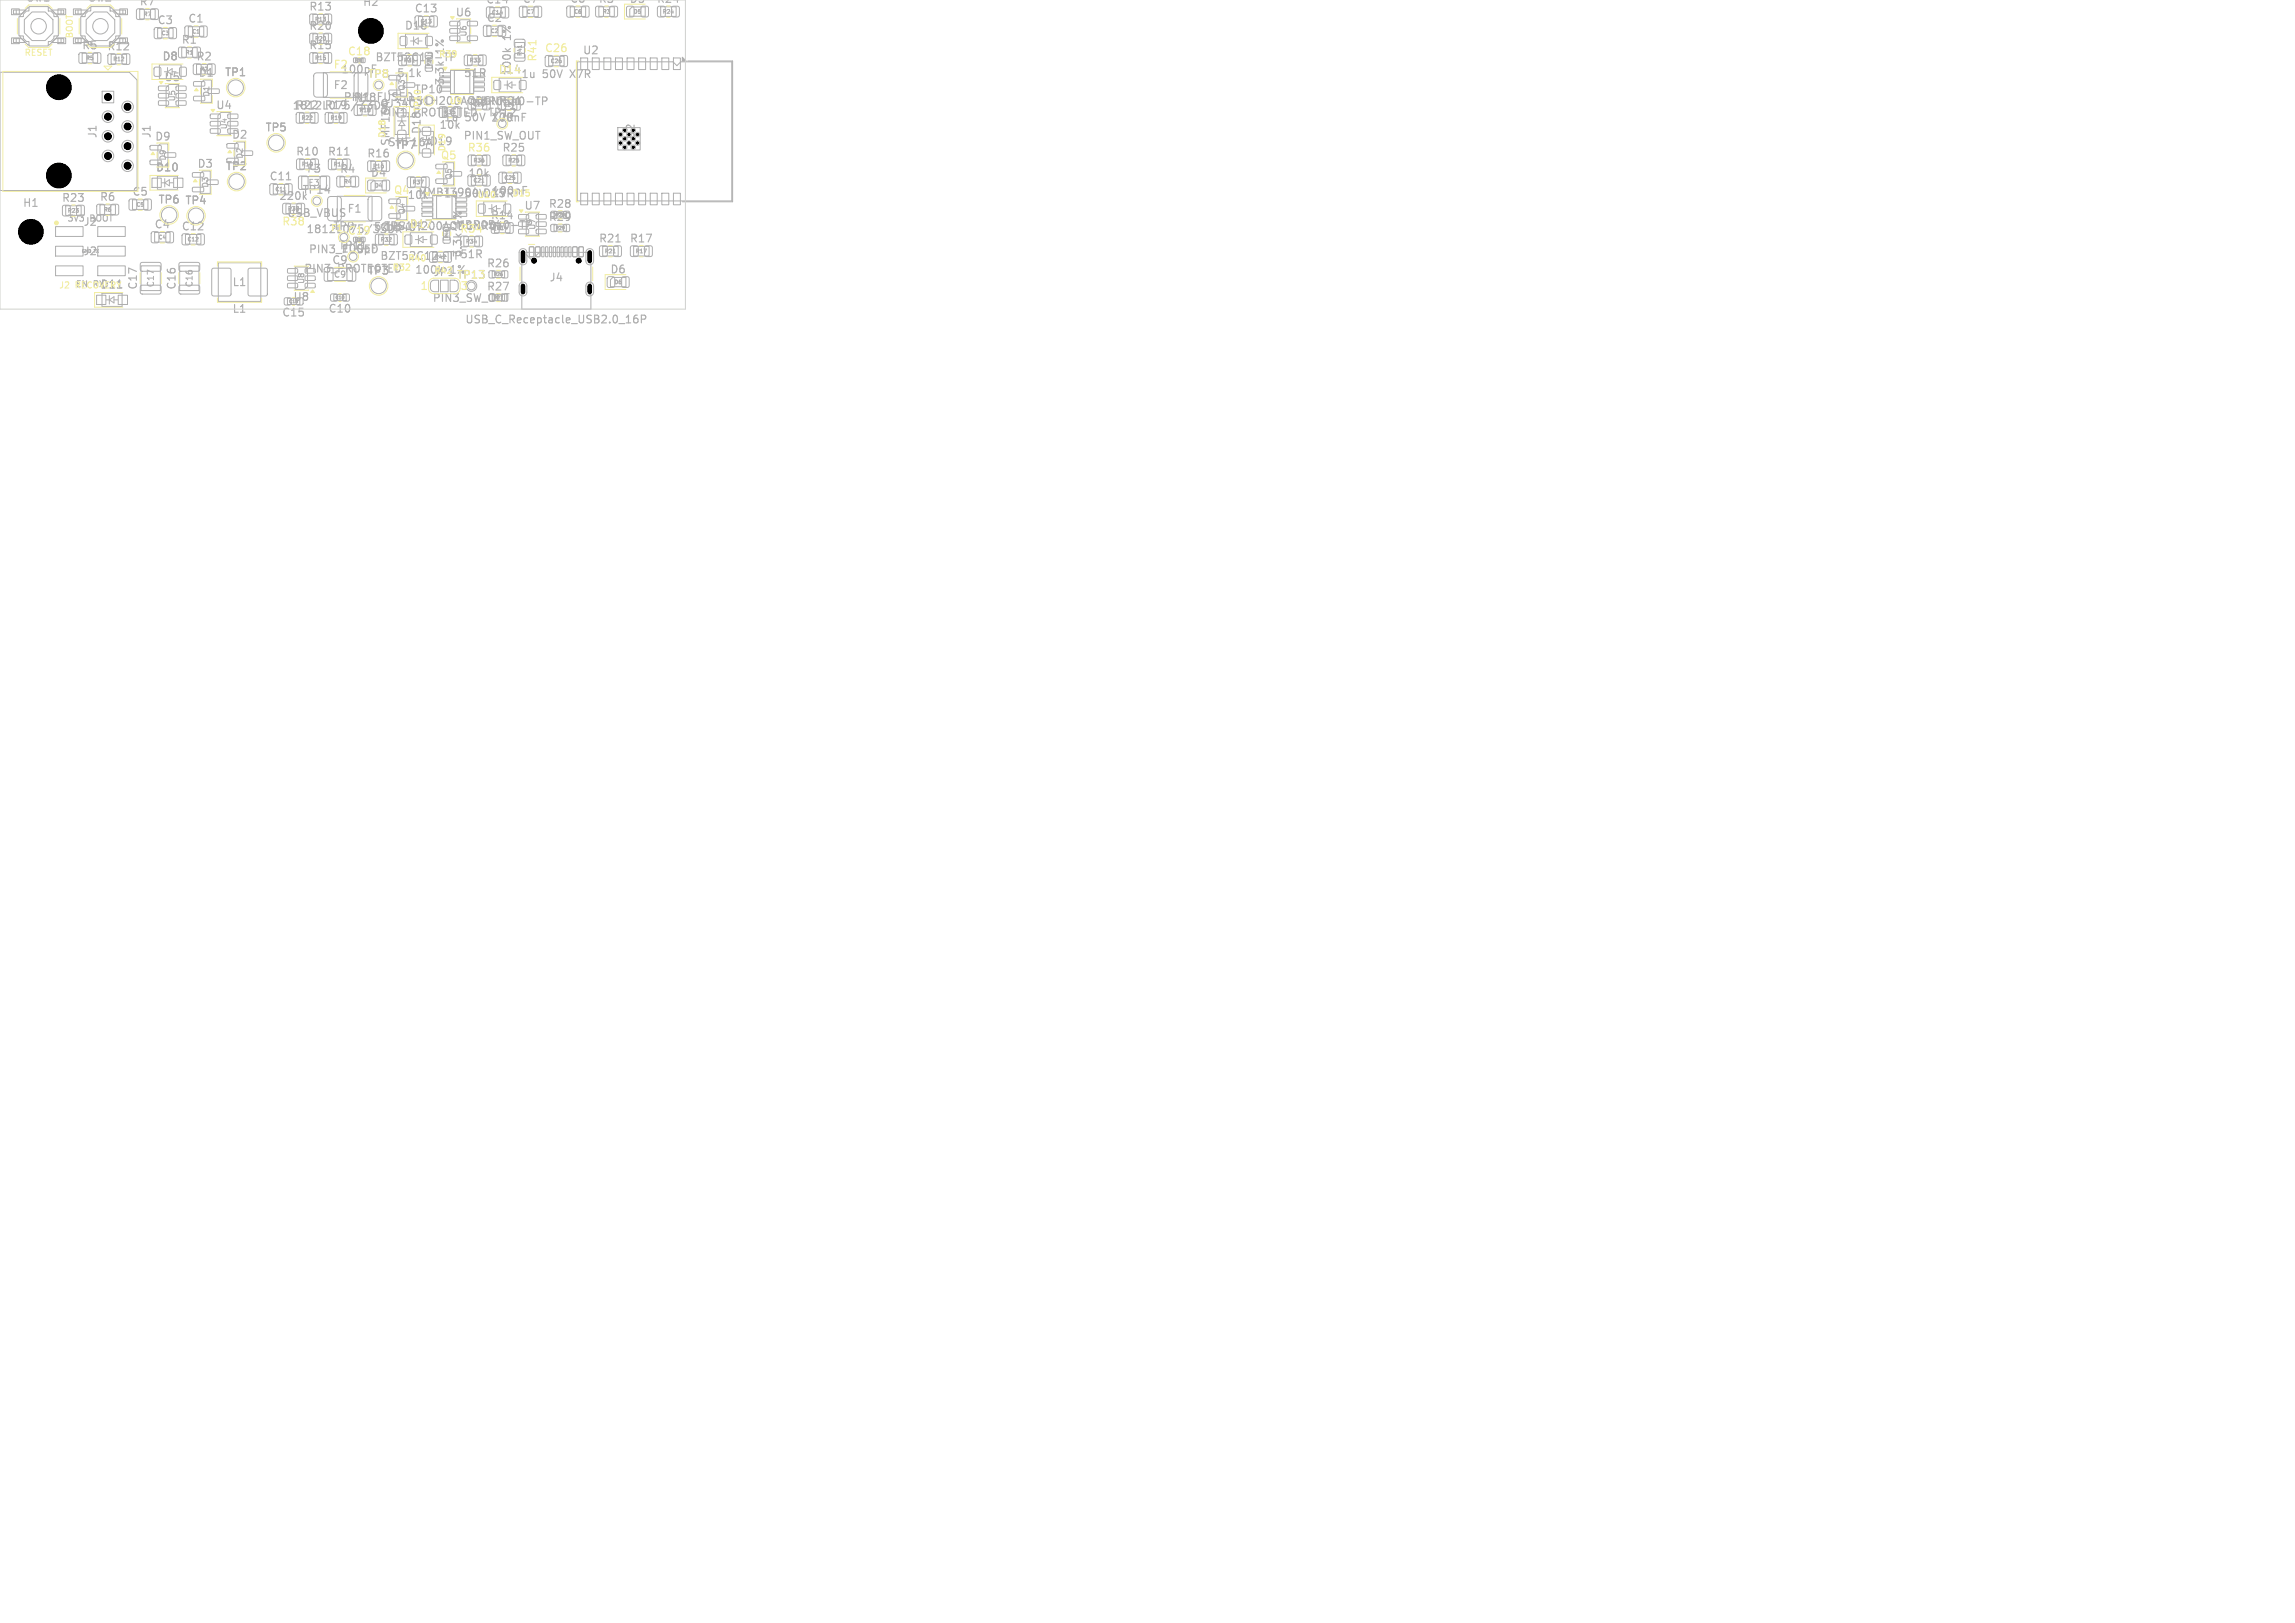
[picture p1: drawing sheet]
<svg xmlns="http://www.w3.org/2000/svg" width="297mm" height="210mm" viewBox="0 0 297 210" stroke-linecap="round" stroke-linejoin="round" font-family="sans-serif">
<defs><g id="words">
<g font-size="1.4" fill="#afafaf">
<text x="3.4" y=".4">SW1</text>
<text x="11.4" y=".4">SW2</text>
<text x="46.9" y="1">H2</text>
<text x="52.3" y="4">D16</text>
<text x="66.3" y="5.2" transform="rotate(-90 66.3 5.2)">1%</text>
<text x="81.4" y=".6">D5</text>
<text x="20.9" y="8">D8</text>
<text x="29" y="10.1">TP1</text>
<text x="43.1" y="11.7">F2</text>
<text x="44.1" y="9.7">100pF</text>
<text x="57.7" y="6.9" transform="rotate(-90 57.7 6.9)">1%</text>
<text x="59.9" y="10.2">51R</text>
<text x="66.3" y="9.9" transform="rotate(-90 66.3 9.9)">100k</text>
<text x="67.4" y="10.3">1u</text>
<text x="70.2" y="10.3">50V</text>
<text x="74" y="10.3">X7R</text>
<text x="75.3" y="7.2">U2</text>
<text x="12.7" y="18" transform="rotate(-90 12.7 18)">J1</text>
<text x="19.7" y="18" transform="rotate(-90 19.7 18)">J1</text>
<text x="34.3" y="17.2">TP5</text>
<text x="37.8" y="14.4">1812L075/33DR</text>
<text x="49.1" y="15.3">PIN1_PROTECTED</text>
<text x="53.5" y="12.3">TP10</text>
<text x="54.6" y="17.5" transform="rotate(-90 54.6 17.5)">D18</text>
<text x="56.8" y="16.9">10k</text>
<text x="60.2" y="15.9">50V 100nF</text>
<text x="64" y="15.9">X7R</text>
<text x="50.1" y="19.1">SMF16AD19</text>
<text x="50.6" y="19" transform="rotate(-90 50.6 19)">SMF16A</text>
<text x="51" y="19.5">TP7</text>
<text x="59.9" y="18.3">PIN1_SW_OUT</text>
<text x="2.9" y="27">H1</text>
<text x="10.7" y="29.4">J2</text>
<text x="39" y="25.3">TP14</text>
<text x="44.9" y="27.7">F1</text>
<text x="57.4" y="25.8">1u</text>
<text x="60.2" y="25.8">50VD15</text>
<text x="63.6" y="25.4">100nF</text>
<text x="64" y="25.8">X7R</text>
<text x="10.7" y="33.2">J2</text>
<text x="39.6" y="30.4">1812L075/33DRCJ3407</text>
<text x="39.9" y="33">PIN3_FUSED</text>
<text x="44.1" y="32.9">100pF</text>
<text x="47.5" y="35.7">TP3</text>
<text x="53.6" y="35.6">100kJP11%</text>
<text x="59.5" y="33.6">51R</text>
<text x="60" y="33.4" transform="rotate(-90 60 33.4)">3.3k</text>
<text x="78.9" y="35.6">D6</text>
<text x="30" y="40.7">L1</text>
<text x="30" y="37.2">L1</text>
<text x="36.4" y="41.2">C15</text>
<text x="42.4" y="40.7">C10</text>
<text x="71" y="36.6">J4</text>
<text x="60.1" y="42.1">USB_C_Receptacle_USB2.0_16P</text>
</g>
<g font-size="1.4" fill="#f2eda1">
<text x="18" y=".9">R7</text>
<text x="20.3" y="3.3">C3</text>
<text x="23.4" y="5.9">R1</text>
<text x="24.3" y="3.1">C1</text>
<text x="39.9" y="4.1">R20</text>
<text x="39.9" y="1.6">R13</text>
<text x="53.6" y="1.8">C13</text>
<text x="58.9" y="2.3">U6</text>
<text x="62.8" y=".7">C14</text>
<text x="62.9" y="3">C2</text>
<text x="67.6" y=".6">C7</text>
<text x="73.7" y=".6">C6</text>
<text x="77.4" y=".6">R3</text>
<text x="84.9" y=".6">R24</text>
<text x="10.5" y="6.6">R5</text>
<text x="13.8" y="6.7">R12</text>
<text x="21.2" y="10.7">U5</text>
<text x="25.3" y="8">R2</text>
<text x="25.6" y="10.1">D1</text>
<text x="39.9" y="6.6">R15</text>
<text x="43.1" y="9.1">F2</text>
<text x="44.9" y="7.4">C18</text>
<text x="47.5" y="10.3">TP8</text>
<text x="48.5" y="8.1">BZT52C12-TP</text>
<text x="51.3" y="10.2">5.1k</text>
<text x="57.7" y="11.1" transform="rotate(-90 57.7 11.1)">3.3k</text>
<text x="64.4" y="9.7">D14</text>
<text x="69.6" y="8.1" transform="rotate(-90 69.6 8.1)">R41</text>
<text x="70.4" y="6.9">C26</text>
<text x="27.9" y="14.3">U4</text>
<text x="38.2" y="14.3">R22</text>
<text x="41.9" y="14.3">R19</text>
<text x="44.4" y="13.3">PIN1_FUSED</text>
<text x="45.7" y="13.3">R18</text>
<text x="49.1" y="14.1">CJ3407</text>
<text x="51.9" y="13.8">TPS1H200AQDGNRQ1</text>
<text x="57.4" y="15.9">1u</text>
<text x="60.9" y="13.8">MBR0540-TP</text>
<text x="63" y="15.3">TP12</text>
<text x="20" y="18.4">D9</text>
<text x="20.1" y="22.4">D10</text>
<text x="25.5" y="21.9">D3</text>
<text x="29.1" y="22.2">TP2</text>
<text x="29.9" y="18.1">D2</text>
<text x="34.8" y="23.5">C11</text>
<text x="38.2" y="20.3">R10</text>
<text x="39.6" y="22.5">F3</text>
<text x="42.3" y="20.3">R11</text>
<text x="43.9" y="22.6">R4</text>
<text x="47.4" y="20.6">R16</text>
<text x="47.9" y="23.1">D4</text>
<text x="56.9" y="20.8">Q5</text>
<text x="60.4" y="19.8">R36</text>
<text x="60.5" y="23.1">10k</text>
<text x="64.9" y="19.8">R25</text>
<text x="7.9" y="26.3">R23</text>
<text x="12.8" y="26.2">R6</text>
<text x="17" y="25.5">C5</text>
<text x="19.9" y="29.7">C4</text>
<text x="20.4" y="26.5">TP6 TP4</text>
<text x="36" y="26.1">220k</text>
<text x="36.4" y="29.4">R38</text>
<text x="37.1" y="28.3">USB_VBUS</text>
<text x="43" y="30">TP9</text>
<text x="49.6" y="30">TPS1H200AQDGNRQ1</text>
<text x="50.9" y="25.3">Q4</text>
<text x="52.6" y="26">10k</text>
<text x="52.9" y="29.7">D17</text>
<text x="54" y="25.6">MMBT3904</text>
<text x="58.9" y="29.8">MBR0540-TP</text>
<text x="60" y="29.2" transform="rotate(-90 60 29.2)">1%</text>
<text x="63.4" y="28.6">R14</text>
<text x="67.8" y="27.3">U7</text>
<text x="70.9" y="28.8">R29</text>
<text x="70.9" y="27.1">R28</text>
<text x="23.4" y="30">C12</text>
<text x="39.3" y="35.5">PIN3_PROTECTED</text>
<text x="42.9" y="34.4">C9</text>
<text x="43.7" y="32.5">TP11</text>
<text x="44.9" y="30.6">C19</text>
<text x="48.3" y="30.1">5.1k</text>
<text x="49.1" y="33.8">BZT52C12-TP</text>
<text x="59.5" y="30.3">R34</text>
<text x="62.9" y="34.8">R26</text>
<text x="77.4" y="31.6">R21</text>
<text x="81.4" y="31.6">R17</text>
<text x="12.9" y="37.5">D11</text>
<text x="17.9" y="37.6" transform="rotate(-90 17.9 37.6)">C17</text>
<text x="22.9" y="37.6" transform="rotate(-90 22.9 37.6)">C16</text>
<text x="37.9" y="39.1">U8</text>
<text x="54.3" y="37.7">1</text>
<text x="55.9" y="39.3">PIN3_SW_OUT</text>
<text x="59" y="36.3">TP13</text>
<text x="59.5" y="37.7">3</text>
<text x="62.9" y="37.8">R27</text>
</g>
<text font-size="1.4" x="82.3" y="18.1" transform="rotate(-90 82.3 18.1)">U2</text>
<g font-size="1.1" fill="#f2eda1">
<text x="9.6" y="5" transform="rotate(-90 9.6 5)">BOOT</text>
<text x="3.1" y="7.4">RESET</text>
<text x="56.7" y="7.6">R39</text>
<text x="50.1" y="18" transform="rotate(-90 50.1 18)">D18</text>
<text x="54.7" y="14.6" transform="rotate(-90 54.7 14.6)">TP10</text>
<text x="58.1" y="13.7">U9</text>
<text x="57.8" y="19.7" transform="rotate(-90 57.8 19.7)">D19</text>
<text x="8.7" y="28.8">3V3</text>
<text x="11.7" y="28.8">BOOT</text>
<text x="39.8" y="24.2">F3</text>
<text x="61.7" y="25.8">U10</text>
<text x="66.2" y="25.6">D15</text>
<text x="42.7" y="30.1">F1</text>
<text x="50.7" y="35.2">R32</text>
<text x="52.7" y="34">R40</text>
<text x="56.1" y="35.6">R42</text>
<text x="7.6" y="37.5">J2</text>
<text x="9.8" y="37.3">EN RX</text>
<text x="43.1" y="36.1">C9</text>
</g>
<g font-size="1.1" fill="#afafaf">
<text x="20.1" y="37.3" transform="rotate(-90 20.1 37.3)">C17</text>
<text x="25.1" y="37.3" transform="rotate(-90 25.1 37.3)">C16</text>
</g>
<g font-size="1" fill="#afafaf">
<text x="60.5" y="4.8" transform="rotate(-90 60.5 4.8)">U6</text>
<text x="52.5" y="11.8" transform="rotate(-90 52.5 11.8)">Q3</text>
<text x="22.8" y="13.2" transform="rotate(-90 22.8 13.2)">U5</text>
<text x="27.2" y="12.6" transform="rotate(-90 27.2 12.6)">D1</text>
<text x="29.5" y="16.8" transform="rotate(-90 29.5 16.8)">U4</text>
<text x="21.6" y="20.9" transform="rotate(-90 21.6 20.9)">D9</text>
<text x="31.6" y="20.6" transform="rotate(-90 31.6 20.6)">D2</text>
<text x="58.6" y="23.3" transform="rotate(-90 58.6 23.3)">Q5</text>
<text x="27.1" y="24.4" transform="rotate(-90 27.1 24.4)">D3</text>
<text x="52.5" y="27.8" transform="rotate(-90 52.5 27.8)">Q4</text>
<text x="69.4" y="29.8" transform="rotate(-90 69.4 29.8)">U7</text>
<text x="39.5" y="36.8" transform="rotate(-90 39.5 36.8)">U8</text>
</g>
<g font-size=".7" fill="#afafaf">
<text x="18.5" y="2.2">R7</text>
<text x="20.8" y="4.7">C3</text>
<text x="24.8" y="4.4">C1</text>
<text x="40.7" y="5.4">R20</text>
<text x="40.7" y="2.9">R13</text>
<text x="54.4" y="3.1">C13</text>
<text x="63.4" y="4.4">C2</text>
<text x="63.6" y="2">C14</text>
<text x="68.1" y="1.9">C7</text>
<text x="74.2" y="1.9">C6</text>
<text x="77.9" y="1.9">R3</text>
<text x="81.9" y="1.9">D5</text>
<text x="85.7" y="1.9">R24</text>
<text x="11.1" y="7.9">R5</text>
<text x="14.6" y="8">R12</text>
<text x="24" y="7.2">R1</text>
<text x="25.9" y="9.3">R2</text>
<text x="40.7" y="7.9">R15</text>
<text x="52.2" y="8.2">R31</text>
<text x="60.7" y="8.2">R33</text>
<text x="67.6" y="7.3" transform="rotate(-90 67.6 7.3)">R41</text>
<text x="71.2" y="8.3">C26</text>
<text x="39" y="15.6">R22</text>
<text x="42.7" y="15.6">R19</text>
<text x="46.5" y="14.6">R18</text>
<text x="57.5" y="14.9">R35</text>
<text x="61.2" y="13.9">C20</text>
<text x="65.1" y="13.9">C24</text>
<text x="39" y="21.6">R10</text>
<text x="43.1" y="21.6">R11</text>
<text x="44.4" y="23.9">R4</text>
<text x="48.2" y="21.9">R16</text>
<text x="53.3" y="23.9">R37</text>
<text x="61.2" y="23.7">C21</text>
<text x="61.2" y="21.1">R36</text>
<text x="65.2" y="23.4">C25</text>
<text x="65.7" y="21.1">R25</text>
<text x="8.7" y="27.6">R23</text>
<text x="13.4" y="27.5">R6</text>
<text x="17.6" y="26.8">C5</text>
<text x="35.6" y="24.9">C11</text>
<text x="37.2" y="27.4">R38</text>
<text x="48.4" y="24.4">D4</text>
<text x="64.2" y="29.9">R14</text>
<text x="20.5" y="31.1">C4</text>
<text x="24.2" y="31.3">C12</text>
<text x="49.2" y="31.4">R32</text>
<text x="56.2" y="33.6">R42</text>
<text x="60.2" y="31.6">R34</text>
<text x="78.2" y="32.9">R21</text>
<text x="82.2" y="32.9">R17</text>
<text x="79.4" y="36.9">D6</text>
</g>
<g font-size=".6" fill="#afafaf">
<text x="55.8" y="8.6" transform="rotate(-90 55.8 8.6)">R39</text>
<text x="71.9" y="29.8">R29</text>
<text x="71.9" y="28.1">R28</text>
<text x="10.5" y="32.8">GND</text>
<text x="12.2" y="32.8">TX</text>
<text x="58.1" y="30.9" transform="rotate(-90 58.1 30.9)">R40</text>
<text x="63.9" y="35.8">R26</text>
<text x="37.4" y="39.3">C15</text>
<text x="43.4" y="38.8">C10</text>
<text x="63.9" y="38.8">R27</text>
</g>
<g font-size=".3" fill="#afafaf">
<text x="46.1" y="8">C18</text>
<text x="46.1" y="31.2">C19</text>
</g>
</g></defs>
<g fill="none" stroke="#afafaf" stroke-width=".15">
<path d="M47.2 3.5v1M47.2 3.9h.6M47.8 3.5v1M48.2 3.6l.4-.1 .2 .1v.1l-.6 .8h.6M48.6 13.1v1h.2M54.1 9.5l.3 .4M54.4 9.2l-.4 .4M65.4 6.3l.4 .4M66.1 6.3l-.4 .3M67.6 15.1h.3M67.6 14.7h.5M69.3 12.6h.6"/>
<path d="M70.2 13.1l.5-.1 .1-.1-.1-.2-.1-.1h-.4v1M3.2 29.5v1M3.2 29.9h.6M3.8 29.5v1M4.2 30.5h.6M4.2 29.7l.3-.2v1M15.2 37.3h.6M37.1 23.3h.5M39.4 25.4l.2 .4M44.6 20.1h.6M58.1 32.6h.6M59 30.3l.4 .4"/>
<path d="M67.3 28.6h.6M67.7 24.1h.5M68.2 29.1h.4M68.6 28.6h-.4v1M79.7 31.3h.6M82.5 40.8a.4 .4 0 0 0-.5 .4v.4l.1 .1 .3 .1 .1-.1 .1-.3-.1-.2h-.3l-.2 .2M83 41.3h.5l.1-.2-.1-.2-.1-.1h-.4v1"/>
</g>
<g fill="none" stroke="#afafaf" stroke-width=".13">
<path d="M0 9.4h16.7l1 1v14.3h-17.7zM1.5 1.2h1v.7h-1zM1.5 4.9h1v.8h-1zM1.7 1.3h1.6l-.5 .5h-1.1zM1.7 5h1.1l.5 .5h-1.6zM2.1 1.3v.5M2.1 5v.5M2.5 2.2h.5v-.4l.4-.4h.3v-.5h2.5v.5h.4l.4 .4v.4h.5v2.5h-.5v.3l-.4 .4h-.4v.6h-2.5v-.6h-.3l-.4-.4v-.3h-.5zM2.6 4.7v.1l1 1h.1M3.7 1h-.1l-1 1v.2M4.1 1.6h1.8l.9 1v1.7l-.9 1h-1.8l-1-1v-1.7zM6.2 1h.2l1 1v.2"/>
<path d="M6.7 1.3h1.5v.5h-1zM6.7 5.5l.5-.5h1v.5zM7.4 4.7v.1l-1 1h-.2M7.5 1.2h1v.7h-1zM7.5 4.9h1v.8h-1zM7.9 1.3v.5M7.9 5v.5M9.5 1.2h1v.7h-1zM9.5 4.9h1v.8h-1zM9.8 1.3h1.5l-.5 .5h-1zM9.8 5h1l.5 .5h-1.5zM10.1 1.3v.5"/>
<path d="M10.1 5v.5M10.3 6.9l.7-.1 .2 .2v1l-.1 .2h-.6l-.3-.1v-1zM10.5 2.2h.5v-.4l.4-.4h.4v-.5h2.5v.5h.3l.4 .4v.4h.6v2.5h-.6v.3l-.4 .4h-.3v.6h-2.5v-.6h-.4l-.4-.4v-.3h-.5zM10.6 4.7v.1l1 1M10.6 6.9h2v1.2h-2zM11.8 1h-.2l-1 1v.2M12.1 6.9l.7-.1 .2 .2 .1 1-.2 .2h-.6l-.2-.1-.1-1zM12.1 1.6h1.7l1 1v1.7l-1 1h-1.7l-1-1v-1.7zM13.2 11.8h1.5v1.5h-1.5zM14 7l.7-.1 .3 .2v1l-.2 .2h-.6l-.2-.1v-1zM14.3 1h.1l1 1v.2M14.4 7h2v1.3h-2z"/>
<path d="M14.7 1.3h1.5v.5h-1zM14.7 5.5l.5-.5h1v.5zM15.4 4.7v.1l-1 1M15.5 1.2h1v.7h-1zM15.5 4.9h1v.8h-1zM15.9 7l.7-.1 .2 .2v1l-.1 .2h-.7l-.2-.1v-1zM15.9 1.3v.5M15.9 5v.5M17.7 1.2l.7-.1 .3 .2v1l-.2 .2h-.6l-.2-.1v-1zM18.1 1.2h2v1.3h-2zM19.5 18.9l1.3-.1 .1 .2v.3l-.2 .1h-1.2l-.1-.1zM19.6 1.2l.7-.1 .2 .2v1l-.1 .2h-.7l-.2-.1v-1z"/>
<path d="M20 8.7h.2h.6v.2v.9l-.2 .1-.6-.1-.1-.1zM20 3.6h.7l.2 .1v1.1l-.1 .2h-.6l-.2-.1-.1-1.1zM20.4 3.7h2v1.2h-2zM20.5 11.2l1.2-.1 .1 .2v.3l-.1 .1h-1.1l-.1-.1zM20.5 12.1h1.2l.1 .1v.4l-.1 .1h-1.1l-.1-.2zM20.5 13.1l1.2-.1 .1 .2v.3l-.1 .1h-1.1l-.1-.1zM20.6 8.4h2.8v1.8h-2.8zM20.8 18.6h.9v2.9h-1.3v-2.6zM21.3 19.8h1.4l.1 .1-.1 .4-.1 .1-1.2-.1-.1-.1zM21.7 8.7v.6l.6-.4v.8M21.9 10.9h1.2v2.9h-1.6v-2.5zM21.9 3.6h.7l.2 .1v1.1l-.1 .2h-.6l-.2-.1-.1-1.1z"/>
<path d="M22.8 13.1l1.2-.1 .1 .2v.3l-.2 .1h-1l-.1-.1zM22.8 12.1h1.2l.1 .1v.4l-.2 .1h-1l-.1-.2zM22.8 11.2l1.2-.1 .1 .2v.3l-.2 .1h-1l-.1-.1zM23.2 6.2l.7-.1 .2 .1v1l-.1 .3h-.7l-.2-.2v-1zM23.3 8.7h.2h.6v.2v.9l-.2 .1-.6-.1-.1-.1zM23.5 6.2h2v1.2h-2zM24 3.4h.7l.2 .1v1.1l-.1 .2h-.6l-.3-.2v-1zM24.4 3.5h2v1.2h-2zM25 6.2l.7-.1 .2 .1v1l-.1 .3h-.6l-.3-.2v-1zM25.1 8.3h.7l.2 .1v1l-.1 .2-.6 .1-.3-.2v-1zM25.1 10.6h1.3l.1 .1v.4h-.1h-1.3l-.1-.1zM25.1 12.5h1.3l.1 .1v.4h-.1h-1.3l-.1-.1z"/>
<path d="M25.4 8.3h2v1.3h-2zM25.9 3.4h.7l.2 .1v1.1l-.1 .2h-.6l-.3-.2v-1zM26.1 10.7l.3-.4h1v2.9h-1.3zM26.9 8.3h.7l.2 .1 .1 1-.2 .2-.6 .1-.2-.2-.1-1zM27 11.5h1.3l.1 .1v.4l-.2 .1h-1.2l-.1-.2zM27.2 14.8h1.2l.1 .1v.4l-.1 .1-1.1-.1-.1-.1zM27.2 15.7h1.2l.1 .2v.3l-.1 .1h-1.1l-.1-.1zM27.2 16.7h1.2l.1 .1v.4l-.1 .1-1.1-.1-.1-.1zM28.6 14.6h1.2v2.9h-1.6v-2.5zM29.4 18.6h1.3l.1 .1v.4l-.1 .1h-1.3v-.2zM29.5 16.7h1.2l.1 .1v.4l-.2 .1-1-.1-.1-.1zM29.5 15.7h1.2l.1 .2v.3l-.2 .1h-1l-.1-.1z"/>
<path d="M29.5 14.8h1.2l.1 .1v.4l-.2 .1-1-.1-.1-.1zM30.7 18.4h1v2.9h-1.3v-2.6zM31.3 19.6l1.3-.1 .1 .2v.3l-.1 .1h-1.3l-.1-.1zM38.4 14.6h.7l.2 .1v1l-.1 .2-.6 .1-.3-.2v-1zM38.7 14.6h2v1.3h-2zM40.1 4.4l.7-.1 .3 .2v1l-.2 .2h-.6l-.2-.2v-.9zM40.1 1.9l.7-.1 .3 .2v1l-.2 .2h-.6l-.2-.2v-.9zM40.1 6.9l.7-.1 .3 .2v1l-.2 .2h-.6l-.2-.2v-.9zM40.2 14.6h.7l.3 .1v1l-.2 .2-.6 .1-.2-.2v-1zM40.5 4.4h2v1.2h-2zM40.5 1.9h2v1.2h-2zM40.5 6.9h2v1.2h-2z"/>
<path d="M40.8 9.5l1.2-.1 .2 .1 .2 .2v2.5l-.1 .2-.2 .2h-1.2l-.3-.3v-2.5zM41.9 9.4h4.4v3.2h-4.4zM42 4.4l.7-.1 .2 .2v1l-.1 .2h-.7l-.2-.2v-.9zM42 1.9l.7-.1 .2 .2v1l-.1 .2h-.7l-.2-.2v-.9zM42 6.9l.7-.1 .2 .2v1l-.1 .2h-.7l-.2-.2v-.9zM42.1 14.6h.7l.3 .1v1l-.2 .2-.6 .1-.2-.2v-1zM42.5 14.6h2v1.3h-2zM44 14.6h.7l.2 .1v1l-.1 .2-.6 .1-.3-.2v-1zM45.8 7.5h.5v.6h-.5zM45.9 13.6h.7l.2 .1 .1 1-.2 .2-.6 .1-.3-.2v-1zM45.9 9.6l.3-.2h1l.2 .1 .2 .2v2.5l-.1 .2-.2 .2h-1.2l-.3-.3v-2.5zM46 7.6h1v.5h-1z"/>
<path d="M46.7 7.5h.5v.6h-.5zM47.7 13.6h.7l.3 .1v1l-.2 .2-.6 .1-.2-.2-.1-1zM50.4 9.8h1.3l.1 .1v.4l-.1 .1-1.3-.1-.1-.1zM50.4 11.7h1.3l.1 .1v.4l-.1 .1-1.3-.1-.1-.1zM51.1 14.6v2.8h1.8v-2.8M51.5 16.9h.2h.8v.2v.8l-.2 .1-.8-.1v-.2zM51.7 9.6h.9v2.9h-1.3v-2.6zM51.8 4.8l.2-.1 .6 .1 .1 .1-.1 .9-.2 .1-.6-.1v-.1zM52 15.7l.4 .6h-.8zM52 16.3v.5M52.2 10.7h1.4l.1 .2v.3l-.2 .1h-1.2l-.1-.1zM52.5 4.4h2.8v1.8h-2.8z"/>
<path d="M53.1 5.3h.4M53.5 4.8v1.1M53.5 5.3l.6-.4v.8zM53.8 2.1l.7-.1 .2 .2v1l-.1 .3h-.6l-.3-.2v-1zM54.1 5.3h.5M54.2 2.1h2v1.3h-2zM54.3 17h1.8v2.8h-1.8zM54.7 16.5h.2h.8v.2v.8l-.2 .1-.8-.1-.1-.2zM54.7 19.3h.2h.8v.2v.8l-.2 .1-.8-.1-.1-.2zM55.1 8.5h.8v.7h-.8zM55.1 7.2h.8v1.6h-.8zM55.1 4.8l.2-.1 .6 .1 .1 .1-.1 .9-.2 .1-.6-.1v-.1z"/>
<path d="M55.7 2.1l.7-.1 .2 .2v1l-.1 .3h-.6l-.3-.2v-1zM56.9 9.4h1.4v.4h-1.4zM56.9 10.1h1.4v.4h-1.4zM56.9 10.7h1.4v.4h-1.4zM56.9 11.4h1.4v.4h-1.4zM58.2 2.8h1.2l.1 .1v.4l-.1 .1-1.1-.1-.1-.1zM58.2 3.7h1.2l.1 .2v.3l-.1 .1h-1.1l-.1-.1zM58.2 4.7h1.2l.1 .1v.4l-.1 .1-1.1-.1-.1-.1zM58.3 9.1h3v3h-3zM58.8 9.1h2v3h-2zM59.2 3l.4-.4h1.2v2.9h-1.6zM60.1 7.2l.8-.1 .2 .2v1l-.2 .2h-.6l-.2-.2v-.9z"/>
<path d="M60.5 7.2h2v1.2h-2zM60.5 4.7h1.2l.1 .1v.4l-.1 .1-1.1-.1-.1-.1zM60.5 2.8h1.2l.1 .1v.4l-.1 .1-1.1-.1-.1-.1zM61.3 11.4h1.4v.4h-1.4zM61.3 10.7h1.4v.4h-1.4zM62 7.2l.7-.1 .2 .2v1l-.1 .2h-.7l-.2-.2v-.9zM62.6 3.3h.7l.2 .1 .1 1.1-.2 .2h-.6l-.2-.1-.1-1.1zM63 3.4h2v1.2h-2zM63 1l.7-.1 .2 .1v1.1l-.1 .2h-.6l-.2-.1-.1-1.1zM63.4 1h2v1.2h-2zM64 10.5l.1-.1 .6 .1 .1 .1-.1 .9-.1 .1-.6-.1-.1-.1zM64.5 3.3h.7l.2 .1v1.1l-.1 .2h-.6l-.2-.1-.1-1.1z"/>
<path d="M64.6 10.1h2.8v1.8h-2.8zM64.9 1l.7-.1 .2 .1v1.1l-.1 .2h-.6l-.2-.1-.1-1.1zM65.2 11h.4M65.6 10.5v1.1M65.6 11l.7-.4v.8zM66.3 11h.4M66.6 5.1h.2h1l.1 .2v.6l-.2 .2h-1l-.2-.2zM66.6 7l.2-.1h1l.1 .3v.6l-.2 .1h-1l-.2-.2zM66.6 5.5h1.3v2h-1.3zM67.3 10.5l.1-.1 .6 .1 .1 .1-.1 .9-.1 .1-.6-.1-.1-.1zM67.3 .9l.7-.1 .2 .2v1l-.1 .2-.6 .1-.3-.2v-1zM67.5 5.9v.3"/>
<path d="M67.7 .9h2v1.3h-2zM69.2 .9l.7-.1 .2 .2v1l-.1 .2-.6 .1-.3-.2v-1zM70.6 7.2h.7l.2 .1v1.1l-.1 .2h-.6l-.2-.1-.1-1.1zM71 7.3h2v1.2h-2zM72.5 7.2h.7l.2 .1v1.1l-.1 .2h-.6l-.2-.1-.1-1.1zM73.4 .9l.7-.1 .2 .1v1.1l-.1 .2h-.6l-.2-.1-.1-1.1zM73.8 .9h2v1.2h-2zM74.7 8h12.4l.5 .5 .5-.5h6.6v18h-20zM75.1 7.5h.9v1.5h-.9zM75.3 .9l.7-.1 .2 .1v1.1l-.1 .2h-.6l-.2-.1-.1-1.1zM76.7 7.5h.8v1.5h-.8zM77.1 .9l.7-.1 .3 .2v1l-.2 .2h-.6l-.2-.2v-.9z"/>
<path d="M77.5 .9h2v1.2h-2zM78.1 7.5h.9v1.5h-.9zM79 .9l.7-.1 .2 .2v1l-.1 .2h-.6l-.3-.2v-.9zM79.6 7.5h.9v1.5h-.9zM80 16.5h2.8v2.9h-2.8zM81.1 .9l.7-.1 .2 .2 .1 1-.2 .2h-.6l-.2-.2zM81.1 7.5h1v1.5h-1zM81.8 .9l-.3 .3v.9h2v-1.2M82.6 7.5h.9v1.5h-.9zM83 .9l.7-.1 .2 .2v1l-.1 .2h-.6l-.2-.2zM84.2 7.5h.9v1.5h-.9zM85.1 .9l.7-.1 .3 .2v1l-.2 .2h-.6l-.2-.2v-.9z"/>
<path d="M85.5 .9h2v1.2h-2zM85.6 7.5h1v1.5h-1zM87 .9l.7-.1 .2 .2v1l-.1 .2h-.7l-.2-.2v-.9zM87.1 7.5h1v1.5h-1zM89 7.9h5.8v18.2h-6.5M7.2 29.3h3.6v1.3h-3.6zM7.2 31.9h3.6v1.2h-3.6zM7.2 34.4h3.6v1.3h-3.6zM8.2 26.6l.7-.1 .2 .2v1l-.2 .2h-.6l-.2-.1v-1zM8.5 26.6h2v1.3h-2zM10 26.6l.7-.1 .2 .2v1l-.1 .2h-.6l-.3-.1v-1zM12.5 38.2h1.2v1.2h-1.2z"/>
<path d="M12.6 26.5l.7-.1 .2 .2v1l-.1 .2h-.6l-.3-.1v-1zM12.6 29.3h3.6v1.3h-3.6zM12.6 34.4h3.6v1.3h-3.6zM12.6 31.9h3.6v1.2h-3.6zM12.9 26.5h2v1.2h-2zM13.2 38h2.6v1.7h-2.6zM13.7 38.8h.4M14.1 38.3v1.1M14.1 38.8l.6-.4v.8zM14.4 26.5l.7-.1 .2 .2 .1 1-.2 .2h-.6l-.2-.1-.1-1zM14.7 38.8h.5M15.3 38.2h1.2v1.2h-1.2z"/>
<path d="M16.8 25.8l.6-.1 .3 .2v1l-.2 .3h-.6l-.2-.2v-1zM17.1 25.8h2v1.3h-2zM18.2 37l.2-.1h2.3l.1 .3v.7l-.2 .2-2.3-.1-.1-.2zM18.2 34h.2h2.3l.1 .2v.7l-.2 .2h-2.3l-.1-.2zM18.3 34.4h2.5v3.2h-2.5zM18.7 25.8l.6-.1 .3 .2v1l-.2 .3h-.6l-.2-.2v-1zM19.5 20.8l1.3-.1 .1 .2v.3l-.2 .1h-1.2l-.1-.1zM19.6 30h.7l.2 .1 .1 1.1-.2 .2h-.6l-.2-.1v-1.1zM19.7 23.1h1.2v1.2h-1.2zM20 30.1h2v1.2h-2zM20.4 22.8h2.6v1.7h-2.6zM20.9 23.7h.4"/>
<path d="M21.3 23.1v1.1M21.3 23.7l.6-.4v.8zM21.5 30h.7l.2 .1 .1 1.1-.2 .2h-.6l-.2-.1v-1.1zM21.9 23.7h.5M22.5 23.1h1.2v1.2h-1.2zM23.2 37l.2-.1h2.3l.1 .3v.7l-.2 .2-2.3-.1-.2-.2zM23.2 34h.2h2.3l.1 .2v.7l-.2 .2h-2.3l-.2-.2zM23.2 34.4h2.5v3.2h-2.5zM23.6 30.3l.7-.1 .2 .2 .1 1-.2 .3h-.6l-.2-.2v-1zM24 30.3h2v1.3h-2zM24.9 22.4l1.4-.1 .1 .2v.3l-.2 .1h-1.2l-.1-.1zM24.9 24.3l1.4-.1 .1 .2v.3l-.2 .1h-1.2l-.1-.1z"/>
<path d="M25.5 30.3l.7-.1 .2 .2 .1 1-.2 .3h-.6l-.2-.2v-1zM25.9 22.5l.3-.4h1v2.9h-1.3zM26.8 23.3h1.3l.1 .1v.4l-.1 .1h-1.2l-.1-.2zM27.5 34.8l.2-.1h1.9l.3 .2v3.2l-.2 .2h-2l-.3-.2v-3.1zM28.2 34h5.5v5h-5.5zM29.4 20.5h1.3l.1 .1v.4l-.1 .1h-1.3v-.2zM32.2 34.8l.2-.1h1.9l.3 .2v3.2l-.2 .2h-2l-.3-.2v-3.1zM35 23.8h.7l.2 .1v1.1l-.1 .2h-.6l-.3-.1v-1.1zM35.4 23.9h2v1.2h-2zM36.6 26.4l.7-.1 .3 .2v1l-.2 .2h-.6l-.2-.2v-.9zM36.8 38.6l.2-.1 .6 .1 .1 .2-.1 .6-.2 .1-.6-.1v-.1zM36.9 23.8h.7l.2 .1v1.1l-.1 .2h-.6l-.3-.1v-1.1z"/>
<path d="M37 26.4h2v1.2h-2zM37.2 38.6h1.6v.8h-1.6zM37.2 34.8h1.2l.1 .1v.4l-.1 .1-1.1-.1-.1-.1zM37.2 35.7h1.2l.1 .2v.3l-.1 .1h-1.1l-.1-.1zM37.2 36.7h1.2l.1 .1v.4l-.1 .1-1.1-.1-.1-.1zM38.2 34.6h1.6v2.5l-.4 .4h-1.2zM38.4 20.6h.7l.3 .1v1l-.2 .2-.6 .1-.2-.2v-1zM38.5 26.4l.7-.1 .2 .2v1l-.1 .2h-.7l-.2-.2v-.9zM38.7 22.8h.9l.3 .1v1.4l-.2 .2h-.8l-.3-.1v-1.4zM38.8 20.6h2v1.3h-2zM39 22.8h3.2v1.6h-3.2zM39.5 36.7h1.2l.1 .1v.4l-.2 .1-1-.1-.1-.1z"/>
<path d="M39.5 35.7h1.2l.1 .2v.3l-.2 .1h-1l-.1-.1zM40.3 20.6h.7l.2 .1v1l-.1 .2-.7 .1-.2-.2v-1zM41.5 22.8h.9l.3 .1v1.4l-.2 .2h-.8l-.3-.1v-1.4zM42 34.7l.8-.1 .3 .2v1.4l-.2 .2h-.7l-.2-.2-.1-1.3zM42.4 34.7h3.2v1.6h-3.2zM42.6 25.5l1.2-.1 .2 .1 .2 .2v2.5l-.1 .2-.2 .2h-1.2l-.3-.3v-2.5zM42.6 20.6h.7l.2 .1v1l-.1 .2-.7 .1-.2-.2v-1zM42.8 38.1l.2-.1 .6 .1 .1 .2-.1 .6-.2 .1-.6-.1v-.1zM42.9 20.6h2v1.3h-2zM43.2 38.1h1.6v.8h-1.6zM43.6 22.9l.8-.1 .2 .2v1l-.2 .2h-.6l-.2-.2v-.9zM43.6 25.4h4.6v3.2h-4.6z"/>
<path d="M44 22.9h2v1.2h-2zM44.4 20.6h.7l.2 .1v1l-.1 .2-.6 .1-.3-.2v-1zM44.4 38.1l.1-.1 .7 .1v.2v.6l-.2 .1-.6-.1-.1-.1zM45 34.7l.8-.1 .2 .2 .1 1.4-.2 .2h-.8l-.2-.2v-1.3zM45.5 22.9l.7-.1 .2 .2v1l-.1 .2h-.6l-.3-.2v-.9zM45.8 30.7h.5v.6h-.5zM46 30.8h1v.5h-1zM46.7 30.7h.5v.6h-.5zM47.6 23.4l.7-.1 .2 .2 .1 1-.2 .2h-.6l-.2-.2zM47.6 20.9l.8-.1 .2 .2v1l-.2 .2h-.6l-.2-.2v-.9zM47.7 25.6l.3-.2h1l.2 .1 .2 .2v2.5l-.1 .2-.2 .2h-1.2l-.3-.3v-2.5zM48 20.9h2v1.2h-2z"/>
<path d="M48.3 23.4l-.3 .3v.9h2v-1.2M48.6 30.4l.8-.1 .2 .2v1l-.2 .2h-.6l-.2-.2v-.9zM49 30.4h2v1.2h-2zM49.5 20.9l.7-.1 .2 .2v1l-.1 .2h-.7l-.2-.2v-.9zM49.5 23.4l.7-.1 .2 .2v1l-.1 .2h-.6l-.2-.2zM50.4 25.8h1.3l.1 .1v.4l-.1 .1-1.3-.1-.1-.1zM50.4 27.7h1.3l.1 .1v.4l-.1 .1-1.3-.1-.1-.1zM50.5 30.4l.7-.1 .2 .2v1l-.1 .2h-.6l-.3-.2v-.9zM51.7 25.6h.9v2.9h-1.3v-2.6zM52.2 26.7h1.4l.1 .2v.3l-.2 .1h-1.2l-.1-.1zM52.5 30.5l.1-.1 .6 .1 .1 .1-.1 .9-.1 .1-.6-.1-.1-.1zM52.8 23l.7-.1 .2 .1v1l-.1 .3h-.6l-.3-.2v-1z"/>
<path d="M53.1 30.1h2.8v1.8h-2.8zM53.1 23h2v1.2h-2zM53.8 31h.4M54.2 30.5v1.1M54.2 31l.5-.4v.8zM54.6 23l.7-.1 .2 .1 .1 1-.2 .3h-.6l-.3-.2v-1zM54.6 26.3h1.4v.4h-1.4zM54.6 26.9h1.4v.4h-1.4zM54.6 27.6h1.4v.4h-1.4zM54.7 31h.5M55.8 30.5l.1-.1 .6 .1 .1 .1-.1 .9-.1 .1-.6-.1-.1-.1zM55.9 36.4l.2-.1h.6v1.5l-.6-.1-.3-.1-.1-.3v-.6z"/>
<path d="M56 25.3h3v3h-3zM56.4 21.3h1.4l.1 .1v.4h-.2h-1.2l-.1-.1zM56.4 23.2h1.4l.1 .1v.4h-.2h-1.2l-.1-.1zM56.5 25.3h2v3h-2zM57 36.3h1v1.5h-1zM57.4 30.7h.8v.7h-.8zM57.4 29.5h.8v1.6h-.8zM57.7 21h1v2.9h-1.3v-2.5zM58.2 36.3h.8l.3 .3v.7l-.1 .3-.2 .1-.8 .1zM58.3 22.2h1.4v.1v.4l-.1 .1h-1.2l-.1-.2zM59 26.3h1.4v.4h-1.4zM59.7 30.6l.7-.1 .2 .2v1l-.1 .2h-.6l-.3-.1v-1z"/>
<path d="M60 30.6h2v1.3h-2zM60.6 22.7l.7-.1 .2 .2v1l-.1 .3h-.6l-.2-.2-.1-1zM60.6 20.1h.7l.3 .1v1l-.2 .2-.6 .1-.2-.2v-1zM61 22.7h2v1.3h-2zM61 20.1h2v1.3h-2zM61.5 30.6l.7-.1 .2 .2 .1 1-.2 .2h-.6l-.3-.1v-1zM62 26.5l.1-.1 .6 .1 .1 .1-.1 .9-.1 .1-.6-.1-.1-.1zM62.5 20.1h.7l.2 .1v1l-.1 .2-.7 .1-.2-.2v-1zM62.5 22.7l.7-.1 .2 .2v1l-.1 .3h-.6l-.2-.2-.1-1zM62.6 26.1h2.8v1.8h-2.8zM63.2 27h.4M63.3 35.1h.7v.8h-.7z"/>
<path d="M63.6 26.5v1.1M63.6 27l.6-.4v.8zM63.7 35.1h1.6v.8h-1.6zM64.2 27h.6M64.6 22.3h.7l.2 .1v1.1l-.1 .2h-.6l-.2-.1v-1.1zM65 35.1h.7v.8h-.7zM65 22.4h2v1.2h-2zM65.1 20.1h.7l.3 .1v1l-.2 .2-.6 .1-.2-.2v-1zM65.3 26.5l.1-.1 .6 .1 .1 .1-.1 .9-.1 .1-.6-.1-.1-.1zM65.5 20.1h2v1.3h-2zM66.5 22.3h.7l.2 .1v1.1l-.1 .2h-.6l-.2-.1v-1.1zM67 20.1h.7l.2 .1v1l-.1 .2-.7 .1-.2-.2v-1z"/>
<path d="M67.1 27.8h1.2l.1 .1v.4l-.1 .1-1.1-.1-.1-.1zM67.1 28.7h1.2l.1 .2v.3l-.1 .1h-1.1l-.1-.1zM67.1 29.7h1.2l.1 .1v.4l-.1 .1-1.1-.1-.1-.1zM67.3 32.3a.5 .5 0 0 1 .6-.1 .5 .5 0 0 1 .3 .5v1.1a.5 .5 0 0 1-.5 .5 .5 .5 0 0 1-.5-.5v-1.2zM67.3 36.6a.5 .5 0 0 1 .6-.1 .5 .5 0 0 1 .3 .5v.8a.5 .5 0 0 1-.5 .5 .5 .5 0 0 1-.5-.5v-.8zM67.5 32.7h9v7.3h-9zM67.8 32.7l1 1 1-1M68.5 27.6h1.2v2.9h-1.6v-2.5zM68.5 32l.5-.1 .1 .1v1.1l-.1 .1h-.4l-.1-.1zM69.3 32l.5-.1 .1 .1v1.1l-.1 .1h-.4l-.1-.1zM69.4 29.7h1.2l.1 .1v.4l-.2 .1-1-.1-.1-.1zM69.4 28.7h1.2l.1 .2v.3l-.2 .1h-1l-.1-.1z"/>
<path d="M69.4 27.8h1.2l.1 .1v.4l-.2 .1-1-.1-.1-.1zM70.1 32h.3v1.2h-.1h-.2zM70.6 32h.3v1.2h-.1h-.2zM71.1 32h.3v1.2h-.1h-.2zM71.3 29.1h.7v.8h-.7zM71.6 32h.3v1.2h-.1h-.2zM71.7 29.1h1.6v.8h-1.6zM72.1 32h.3v1.2h-.1h-.2zM72.6 32h.3v1.2h-.1h-.2zM73 29.1h.7v.8h-.7zM73.1 32h.3v1.2h-.1h-.2zM73.6 32h.3v1.2h-.1h-.2z"/>
<path d="M74.1 32l.5-.1 .1 .1v1.1l-.1 .1h-.4l-.1-.1zM74.9 32l.4-.1 .2 .1v1.1l-.1 .1h-.4l-.1-.1zM75.1 25h.9v1.5h-.9zM76 32.3a.5 .5 0 0 1 .5-.1 .5 .5 0 0 1 .3 .5v1.1a.5 .5 0 0 1-.5 .5 .5 .5 0 0 1-.5-.5v-1.2zM76 36.6a.5 .5 0 0 1 .5-.1 .5 .5 0 0 1 .3 .5v.8a.5 .5 0 0 1-.5 .5 .5 .5 0 0 1-.5-.5v-.8zM76.7 25h.8v1.5h-.8zM77.6 31.9l.7-.1 .3 .2v1l-.2 .2h-.6l-.2-.2v-.9zM78 31.9h2v1.2h-2zM78.1 25h.9v1.5h-.9zM78.6 35.9l.7-.1 .2 .2 .1 1-.2 .2h-.6l-.2-.2zM79.3 35.9l-.3 .3v.9h2v-1.2M79.3 32.7h.3"/>
<path d="M79.5 31.9l.7-.1 .2 .2v1l-.1 .2h-.7l-.2-.2v-.9zM79.6 25h.9v1.5h-.9zM80.5 35.9l.7-.1 .2 .2v1l-.1 .2h-.6l-.2-.2zM81.1 25h1v1.5h-1zM81.6 31.9l.7-.1 .3 .2v1l-.2 .2h-.6l-.2-.2v-.9zM82 31.9h2v1.2h-2zM82.6 25h.9v1.5h-.9zM83.5 31.9l.7-.1 .2 .2v1l-.1 .2h-.7l-.2-.2v-.9zM84.2 25h.9v1.5h-.9zM85.6 25h1v1.5h-1zM87.1 25h1v1.5h-1z"/>
<circle cx="5" cy="3.4" r="1"/>
<circle cx="7.6" cy="11.3" r="1.6"/>
<circle cx="13" cy="3.4" r="1"/>
<circle cx="14" cy="17.6" r=".75"/>
<circle cx="14" cy="15.1" r=".75"/>
<circle cx="16.5" cy="18.9" r=".75"/>
<circle cx="16.5" cy="13.8" r=".75"/>
<circle cx="16.5" cy="16.4" r=".75"/>
<circle cx="30.5" cy="11.3" r="1"/>
<circle cx="35.7" cy="18.5" r="1"/>
<circle cx="48" cy="4" r="1.6"/>
<circle cx="49" cy="11" r=".5"/>
<circle cx="65" cy="16" r=".5"/>
<circle cx="80.3" cy="17.4" r=".3"/>
<circle cx="80.3" cy="18.5" r=".3"/>
<circle cx="80.8" cy="18" r=".3"/>
<circle cx="80.8" cy="19.1" r=".3"/>
<circle cx="80.8" cy="16.9" r=".3"/>
<circle cx="81.4" cy="18.5" r=".3"/>
<circle cx="82" cy="19.1" r=".3"/>
<circle cx="82.5" cy="18.5" r=".3"/>
<circle cx="4" cy="30" r="1.6"/>
<circle cx="7.6" cy="22.7" r="1.6"/>
<circle cx="14" cy="20.2" r=".75"/>
<circle cx="16.5" cy="21.4" r=".75"/>
<circle cx="21.9" cy="27.8" r="1"/>
<circle cx="25.4" cy="27.9" r="1"/>
<circle cx="30.6" cy="23.5" r="1"/>
<circle cx="41" cy="26" r=".5"/>
<circle cx="44.5" cy="30.7" r=".5"/>
<circle cx="45.7" cy="33.2" r=".5"/>
<circle cx="49" cy="37" r="1"/>
<circle cx="52.5" cy="20.7" r="1"/>
<circle cx="61" cy="37" r=".5"/>
<circle cx="61" cy="37" r=".7"/>
</g>
<path d="M88.3 7.4l.5 .5h-.5z" fill="#afafaf" stroke="#afafaf" stroke-width=".13"/>
<path d="M69.4 5.2v.6" fill="none" stroke="#f2eda1" stroke-width=".15"/>
<g fill="none" stroke="#f2eda1" stroke-width=".13">
<path d="M.4 9.2h17.4v15.6h-17.4zM2.2 2.4v2M3.3 1.1l.4-.4h2.6l.4 .4M3.3 5.7l.4 .5h2.6l.4-.5M7.7 2.4v2M10.2 2.4v2M11.2 1.1l.5-.4h2.6l.4 .4M11.4 8.2h.5M11.7 6.2h2.6M13.5 8.6h1l-.5 .5zM15.2 8.4h.4M15.8 2.4v2"/>
<path d="M18.9 2.6h.4M20.3 19.7v.7M21.1 5h.6M21.4 13.9h1.8M21.8 18.5v1M23.7 8.3h-4v2h4M24.3 7.5h.4M25.1 4.8h.5M26 11.4v.8M27.5 12.4v1l-1.5-.1M27.5 10.2v1M28.1 17.5l1.8 .1"/>
<path d="M30.3 19.4v.8M31.8 18.3v1M39.5 16h.5M41.3 8.2h.4M42.7 9.3h2.8M42.7 12.7h2.8M43.3 16h.4M46.4 8.2h.2M47 15h.5M51 13.8v3.9M51.2 10.6v.8M52.8 11.6v1"/>
<path d="M53 13.8v3.9M54.9 3.5h.5M55.5 4.3h-4v2h4M58.3 9h3M58.3 12.2h3M59.1 5.5h1.8M60.9 3.6v.8M61.3 7.1h.4M61.3 8.5h.4M63.7 4.7h.6M66.5 6.3v.4M67.6 10h-4v2h4"/>
<path d="M68 6.3v.4M68.4 2.3h.5M71.7 8.6h.6M74.5 2.2h.6M74.9 7.9h-.3v18.2h.3M78.3 2.2h.4M83.5 .5h-2.7v2h2.7M86.3 2.2h.4M15.9 37.9h-3.7v1.9h3.7M17.9 27.2h.5M20.8 31.4h.5M20.9 35.3v1.4"/>
<path d="M21.8 20.6v1M23.1 22.7h-3.7v1.9h3.7M24.7 31.7h.6M25.8 23.2v.8M25.9 35.3v1.4M27.3 22v1M27.3 24.1v1h-1.5M28.1 34.4v-.5h5.8v.5M28.1 38.6v.5h5.8v-.5M31.8 20.4v1M38.1 37.5h1.8M39.9 34.4l-1.8 .1"/>
<path d="M43.9 38h.2M43.9 39h.2M44.5 25.3h2.8M44.5 28.7h2.8M44.8 24.2h.4M49.8 31.7h.4M50 23h-2.7v2h2.7M51.2 26.6v.8M52.8 27.6v1M53.9 22.8h.5M54.2 20.1v-3.9h2v3.9M56 25.2h3"/>
<path d="M56 28.4h3M56.1 36h2.8M56.1 38h2.8M56.1 30h-4v2h4M56.2 36a.7 .7 0 0 0-.8 .7v.6a.7 .7 0 0 0 .8 .7M57.3 22.1v.8M58.8 23.1v1l-1.5-.1M58.8 20.9v1M59.6 37.3a.7 .7 0 0 1-.7 .7M60.8 32h.5M61.7 24.1h.6M61.8 21.5h.4"/>
<path d="M64.3 36h.4M65.6 26h-4v2h4M65.7 22.3h.6M65.7 23.7h.6M66.3 21.5h.4M67.3 34.5v1.8M68 30.5h1.8M68.4 31.6h.8M72.3 30h.4M76.7 34.5v1.8M78.8 33.2h.4M81 35.5h-2.7v2h2.7"/>
<path d="M82.8 33.2h.4"/>
<circle cx="30.5" cy="11.3" r="1.2"/>
<circle cx="35.7" cy="18.5" r="1.2"/>
<circle cx="49" cy="11" r=".7"/>
<circle cx="65" cy="16" r=".7"/>
<circle cx="21.9" cy="27.8" r="1.2"/>
<circle cx="25.4" cy="27.9" r="1.2"/>
<circle cx="30.6" cy="23.5" r="1.2"/>
<circle cx="41" cy="26" r=".7"/>
<circle cx="44.5" cy="30.7" r=".7"/>
<circle cx="45.7" cy="33.2" r=".7"/>
<circle cx="49" cy="37" r="1.2"/>
<circle cx="52.5" cy="20.7" r="1.2"/>
</g>
<g fill="#f2eda1" stroke="#f2eda1" stroke-width=".13">
<path d="M29.7 19.4l.3 .4h-.5z"/>
<path d="M25.3 23.2l.2 .3h-.5z"/>
<path d="M40.5 37.5l.2 .3h-.5z"/>
<path d="M56.8 22.1l.2 .3h-.5z"/>
<path d="M50.7 10.6l.2 .4h-.4z"/>
<path d="M19.8 19.7l.2 .3h-.5z"/>
<path d="M27.3 14.2h.5l-.2 .3z"/>
<path d="M20.6 10.5h.5l-.3 .4z"/>
<path d="M50.7 26.6l.2 .4h-.4z"/>
<path d="M67.2 27.2h.5l-.3 .3z"/>
<path d="M25.4 11.4l.3 .3h-.5z"/>
<path d="M58.3 2.2h.5l-.2 .3z"/>
<circle cx="7.3" cy="28.8" r=".25"/>
</g>
<path d="M0 0h88.7v40h-88.7z" fill="none" stroke="#d0d2cd" stroke-width=".13"/>
<g fill="#000" stroke="#000" stroke-width=".13">
<circle cx="7.6" cy="11.3" r="1.6"/>
<circle cx="14" cy="12.6" r=".45"/>
<circle cx="14" cy="17.6" r=".45"/>
<circle cx="14" cy="15.1" r=".45"/>
<circle cx="16.5" cy="16.4" r=".45"/>
<circle cx="16.5" cy="18.9" r=".45"/>
<circle cx="16.5" cy="13.8" r=".45"/>
<circle cx="48" cy="4" r="1.6"/>
<circle cx="80.3" cy="17.4" r=".15"/>
<circle cx="80.3" cy="18.5" r=".15"/>
<circle cx="80.9" cy="19.1" r=".15"/>
<circle cx="80.9" cy="18" r=".15"/>
<circle cx="80.9" cy="16.9" r=".15"/>
<circle cx="81.4" cy="18.5" r=".15"/>
<circle cx="81.9" cy="19.1" r=".15"/>
<circle cx="82.5" cy="18.5" r=".15"/>
<circle cx="4" cy="30" r="1.6"/>
<circle cx="7.6" cy="22.7" r="1.6"/>
<circle cx="14" cy="20.2" r=".45"/>
<circle cx="16.5" cy="21.4" r=".45"/>
<circle cx="69.1" cy="33.7" r=".33"/>
<circle cx="74.9" cy="33.7" r=".33"/>
</g>
<path d="M67.7 32.7v1.1M67.7 37v.8M76.3 32.7v1.1M76.3 37v.8" fill="none" stroke="#000" stroke-width=".6"/>
<use href="#words"/>
</svg>
